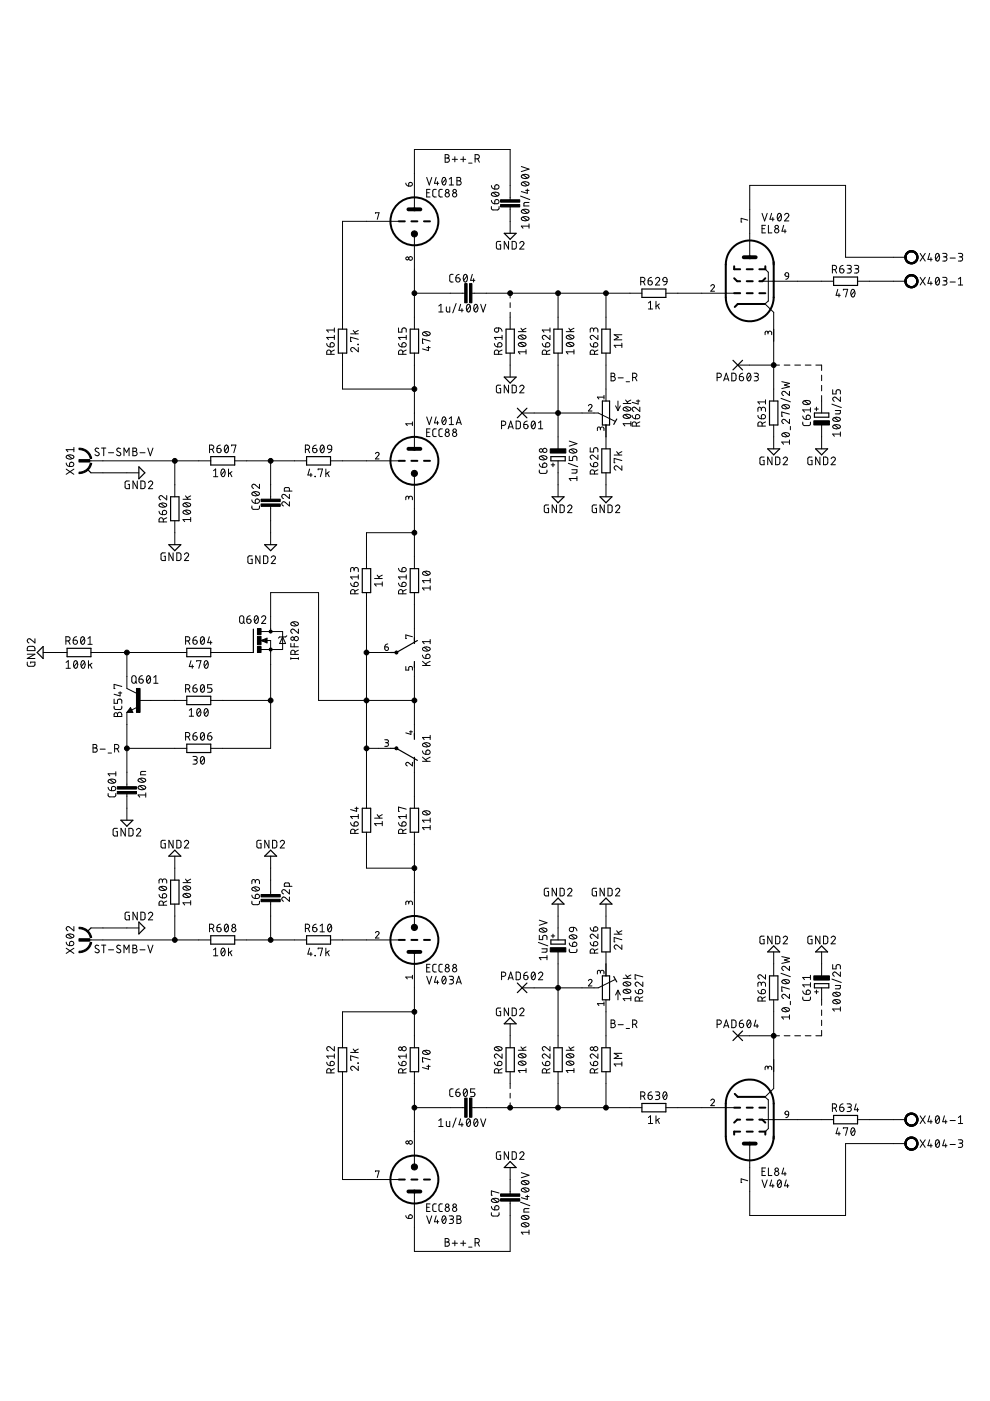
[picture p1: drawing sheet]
<svg xmlns="http://www.w3.org/2000/svg" width="210mm" height="297mm" viewBox="0 0 210 297" stroke-linecap="round" stroke-linejoin="round" font-family="sans-serif">
<g fill="none" stroke="#000" stroke-width=".21">
<path d="M86 38.8l.3 .5 .4 .2M86.8 38.8a.4 .4 0 0 1 .6 .1 .4 .4 0 0 1-.3 .6h-.4zM90.5 37.6l.5 1.6 .5-1.6M92.5 37.6l-.4 1.3h.9M92.8 38.5v.7M93.9 37.7l.2-.1a.95 .95 0 0 1 0 1.6 1 1 0 0 1-.2-1.5zM94.4 32.8h.4a.36 .36 0 0 1 .4 .3 .36 .36 0 0 1-.4 .4 .44 .44 0 0 1 .5 .5 .44 .44 0 0 1-.5 .4h-.4zM94.4 33.5h.4M94.5 38l-.7 .9M95.2 38l.5-.4v1.6M95.2 39.2h1M95.9 33.8h1.1"/>
<path d="M96.4 33.2v1.1M96.9 37.6h.4a.36 .36 0 0 1 .4 .4 .36 .36 0 0 1-.4 .3 .44 .44 0 0 1 .5 .5 .44 .44 0 0 1-.5 .4h-.4zM96.9 38.3h.4M97.7 33.8h1M98.2 33.2v1.1M99.4 34.6h.7M100.7 33.7h.5a.44 .44 0 0 0 .4-.5 .44 .44 0 0 0-.4-.4h-.5v1.6M101.3 33.7l.3 .7M104.2 39.3l.1 .5 .6 .3M105 39.3a.47 .47 0 0 1 .8 .1 .47 .47 0 0 1-.4 .7h-.5zM110.5 35.3l1.7 .6-1.7 .5M110.6 38.7a1.04 1.04 0 0 1 1.6 .3 .95 .95 0 0 1-1.7 0z"/>
<path d="M110.6 37.2a1.04 1.04 0 0 1 1.6 .2 .95 .95 0 0 1-1.7 0zM110.9 38.6l.9 .7M110.9 37l.9 .8M79.6 45.3v-.2h.8l-.4 1.4M84.6 46.9h-12v22.9M87.9 49.5v20.3M90.5 40.9h.5M91.2 40.2h-.7v1.6h.7M92.5 40.2h-.5l-.2 .3v1.1l.2 .1 .5 .1M93.8 40.2h-.5l-.2 .3v1.1l.2 .1 .5 .1M96.1 58.2h-.5l-.2 .3v1.1l.2 .2h.5M96.6 58.9h.6a.45 .45 0 0 1 .3 .5 .45 .45 0 0 1-.4 .4 .45 .45 0 0 1-.5-.4z"/>
<path d="M97.4 58.2l-.6 .3-.2 .4M98.4 58.3l.3-.1a.95 .95 0 0 1 0 1.6 1.04 1.04 0 0 1-.3-1.5zM99 58.5l-.7 .9M100.1 58.2l-.3 1.2h.9M100.4 59.1v.7M104.2 43.8v.5l.3 .2h1.1l.2-.2v-.5M104.2 42.5l.3 .6 .4 .1M104.3 40.9a1.02 1.02 0 0 1 1.5 .3 .97 .97 0 0 1-1.6 0zM104.5 40.8l1 .8M105 42.4a.46 .46 0 0 1 .8 .1 .46 .46 0 0 1-.4 .7h-.5zM106.2 51.2h-.6l-.3 .2-.1 1.1 .3 .3h.7v-.9h-.3M107.8 51.2v1.6l-.9-1.6v1.6"/>
<path d="M108.2 42.4v-10.7h-20.3v12.7M108.2 43.9v5.6M108.6 51.2h.6l.3 .3v1l-.3 .3h-.6zM110.2 51.6a.44 .44 0 0 1 .6-.4 .44 .44 0 0 1 .2 .7l-.8 .9h.9M110.4 41.6l1.9 .7M110.6 46.1a1.02 1.02 0 0 1 1.6 .3 .97 .97 0 0 1-1.7 0zM110.6 44.6a1.02 1.02 0 0 1 1.6 .2 .97 .97 0 0 1-1.7 0zM110.9 46l.9 .7M110.9 44.4l.9 .8M111.4 40.4h.8M111.8 40.1v.9l-1.3-.4M112.2 42.9h-.9l-.2 .3v.5h1.1"/>
<path d="M112.2 47.9h-1.7l.4 .5M112.2 47.5v.9M135.8 59.7h.5a.46 .46 0 0 0 .5-.4 .46 .46 0 0 0-.5-.5h-.5v1.6M136.4 59.7l.4 .7M137.4 59.5h.5a.45 .45 0 0 1 .4 .5 .45 .45 0 0 1-.5 .4 .45 .45 0 0 1-.4-.4zM138.1 58.8l-.6 .3-.1 .4M139 59.2a.44 .44 0 0 1 .6-.4 .44 .44 0 0 1 .1 .7l-.7 .9h.9M140.7 58.9l.3-.1 .3 .1 .1 .8-.8-.1-.1-.3zM141.4 59.7l-.3 .6-.4 .1M158.5 46.7l-1.4-.4v.8h.2M159 54.5v-15.2h20.3v15.2h12.7M161 59.6h15.7"/>
<path d="M161.6 48.5h.5M161.6 45.2l.5 1.6 .6-1.6M162.3 57.1l.6 .6v6.1l-.7 .6 1.8 1.8v18.8M162.3 47.8h-.7v1.6h.7M162.9 47.8v1.6h.8M163.6 45.2l-.4 1.3h.9M163.9 46.1v.7M165 45.3l.2-.1a.95 .95 0 0 1 0 1.6 1 1 0 0 1-.2-1.5zM165.6 45.6l-.7 .9M166.2 47.8l-.4 1.2h.9M166.3 45.6a.45 .45 0 0 1 .7-.4 .45 .45 0 0 1 .1 .8l-.8 .8h1M166.4 48.7v.7"/>
<path d="M166.6 57.9h.5l.1 .7h-.6l-.1-.2zM167.2 58.6l-.1 .3-.5 .3M176.5 57.2h.4a.46 .46 0 0 0 .5-.5 .46 .46 0 0 0-.5-.4h-.4v1.6M177 57.2l.4 .7M178 57h.6a.45 .45 0 0 1 .3 .5 .45 .45 0 0 1-.4 .4 .45 .45 0 0 1-.5-.5zM178.8 56.3l-.6 .3-.2 .4M179.6 56.3h.5a.37 .37 0 0 1 .4 .3 .37 .37 0 0 1-.4 .4h-.3M180 57a.44 .44 0 0 1 .5 .4 .44 .44 0 0 1-.5 .5h-.4M181.2 56.3h.5a.37 .37 0 0 1 .4 .3 .37 .37 0 0 1-.4 .4h-.4M181.6 57a.44 .44 0 0 1 .5 .4 .44 .44 0 0 1-.5 .5h-.4M181.8 59.6h10.2M195.1 58.8l1.1 1.6"/>
<path d="M195.1 53.7l1.1 1.7M196.2 58.8l-1.1 1.6M196.2 53.7l-1.1 1.7M197.1 58.8l-.4 1.3h1M197.1 53.7l-.4 1.3h1M197.4 54.6v.8M197.4 59.7v.7M198.5 58.9l.3-.1a.95 .95 0 0 1 0 1.6 1.04 1.04 0 0 1-.3-1.5zM198.5 53.8l.3-.1a.95 .95 0 0 1 0 1.7 1.02 1.02 0 0 1-.3-1.6zM199.1 59.2l-.7 .9M199.1 54.1l-.7 .9M199.9 58.8h.5a.37 .37 0 0 1 .4 .4 .37 .37 0 0 1-.4 .3h-.4"/>
<path d="M199.9 53.7h.5a.37 .37 0 0 1 .4 .4 .37 .37 0 0 1-.4 .4h-.4M200.3 59.5a.44 .44 0 0 1 .5 .5 .44 .44 0 0 1-.5 .4h-.4M200.3 54.5a.44 .44 0 0 1 .5 .4 .44 .44 0 0 1-.5 .5h-.4M201.4 59.8h1.1M201.4 54.7h1.1M203.2 53.7h.6a.37 .37 0 0 1 .3 .4 .37 .37 0 0 1-.3 .4h-.4M203.2 59.2l.5-.4v1.6M203.7 54.5a.44 .44 0 0 1 .4 .4 .44 .44 0 0 1-.4 .5h-.5M69.3 72.8l.1 .5 .6 .3M70.1 72.7a.46 .46 0 0 1 .7 .2 .46 .46 0 0 1-.4 .7h-.4zM70.2 75.1v-.4a.44 .44 0 0 0-.5-.5 .44 .44 0 0 0-.4 .5v.4h1.6M70.9 74.2l-.7 .4"/>
<path d="M70.9 71.5h-1.6l.3 .5M70.9 69.5v.9M70.9 71.1v.9M70.9 70h-1.6l.3 .4M72.6 74.9v7.6h15.3M74.3 70.8h1.7M74.9 70.1l.5 .7M75.9 73l.1 .1zM76 73.7v.9l-.9-.8a.45 .45 0 0 0-.7 .2 .45 .45 0 0 0 .3 .6M76 71.9l-1.7-.4v.9h.2M76 70.1l-.8 .4M84.5 72.8l.3 .6 .4 .2"/>
<path d="M84.5 69.5v.9h.7v-.5a.47 .47 0 0 1 .5-.4 .47 .47 0 0 1 .4 .4v.5M85.3 72.7a.47 .47 0 0 1 .8 .2 .47 .47 0 0 1-.4 .7h-.5zM85.4 75.1v-.4a.46 .46 0 0 0-.4-.5 .46 .46 0 0 0-.5 .5v.4h1.6M86.1 71.5h-1.6l.4 .5M86.1 74.2l-.7 .4M86.1 71.1v.9M87.9 74.9v20.3M87.9 62.2h10.6M89.7 70.5a1.02 1.02 0 0 1 1.5 .3 .97 .97 0 0 1-1.6 0zM89.9 70.4l.9 .7M90.5 73.7h.7M90.8 73.4v.9l-1.2-.3"/>
<path d="M91.2 72.3l-1.6-.4v.9h.2M93 64.9l.5-.4v1.6M93 66.1h.9M94.6 65.1l.1 .9 .2 .1h.5v-1M96.7 64.3l-.7 2M97.7 64.5l-.4 1.3h.9M97.9 65.4v.7M99.1 64.6l.2-.1a.95 .95 0 0 1 0 1.6 1.04 1.04 0 0 1-.2-1.5zM99.7 64.9l-.7 .9M100.1 62.2h36M100.6 64.6l.3-.1a.95 .95 0 0 1 0 1.6 1.04 1.04 0 0 1-.3-1.5zM101.2 64.9l-.7 .9"/>
<path d="M101.9 64.5l.5 1.6 .6-1.6M104.8 72.8l.3 .6 .4 .2M104.9 69.7l.8-.2v.6a.46 .46 0 0 1-.6 .3 .46 .46 0 0 1-.2-.7zM105.6 72.7a.47 .47 0 0 1 .8 .2 .47 .47 0 0 1-.4 .7h-.5zM105.7 75.1v-.4a.46 .46 0 0 0-.4-.5 .46 .46 0 0 0-.5 .5v.4h1.6M105.7 69.5l.5 .2 .2 .6M106.4 71.5h-1.6l.4 .5M106.4 74.2l-.7 .4M106.4 71.1v.9M108.2 62.2v1M108.2 64.2v1M108.2 66.2v3.6"/>
<path d="M108.2 74.9v5M109.9 70.3h1.6M110 72.8a1.02 1.02 0 0 1 1.5 .2 .97 .97 0 0 1-1.6 0zM110 71.2a1.02 1.02 0 0 1 1.5 .3 .97 .97 0 0 1-1.6 0zM110.3 72.7l.9 .7M110.3 71.1l.9 .7M110.4 69.6l.6 .7M111.5 74.6h-1.6l.4 .5M111.5 74.1v1M111.5 69.6l-.7 .4M115 72.8l.3 .6 .4 .2M115.8 72.7a.47 .47 0 0 1 .8 .2 .47 .47 0 0 1-.5 .7h-.4z"/>
<path d="M115.9 75.1v-.4a.46 .46 0 0 0-.5-.5 .46 .46 0 0 0-.4 .5v.4h1.6M116.6 71.1v.9l-.9-.8a.44 .44 0 0 0-.7 .2 .44 .44 0 0 0 .3 .6M116.6 70h-1.6l.3 .4M116.6 74.2l-.7 .4M116.6 69.5v.9M118.3 62.2v7.6M118.3 74.9v20.3M120.1 70.3h1.6M120.2 72.8a1.02 1.02 0 0 1 1.5 .2 .97 .97 0 0 1-1.6 0zM120.2 71.2a1.02 1.02 0 0 1 1.5 .3 .97 .97 0 0 1-1.6 0zM120.4 72.7l.9 .7M120.4 71.1l.9 .7"/>
<path d="M120.6 69.6l.5 .7M121.7 74.6h-1.6l.3 .5M121.7 74.1v1M121.7 69.6l-.8 .4M125.1 72.8l.2 .5 .6 .3M125.9 70a.46 .46 0 0 1 .4-.5 .46 .46 0 0 1 .5 .5v.4M125.9 70.3v-.4a.36 .36 0 0 0-.4-.4 .36 .36 0 0 0-.4 .4v.5M126 72.7a.46 .46 0 0 1 .7 .2 .46 .46 0 0 1-.4 .7h-.4zM126 75.1v-.4a.46 .46 0 0 0-.4-.5 .46 .46 0 0 0-.5 .5v.4h1.7M126.8 71.1v.9l-.9-.8a.44 .44 0 0 0-.8 .2 .44 .44 0 0 0 .4 .6M126.8 74.2l-.8 .4M128.5 62.2v7.6"/>
<path d="M128.5 74.9v10.1M129.6 79.1h.4a.36 .36 0 0 1 .4 .4 .36 .36 0 0 1-.4 .3 .46 .46 0 0 1 .5 .5 .46 .46 0 0 1-.5 .5h-.4zM129.6 79.8h.4M131.8 72.8v.9M131.8 73.2h-1.6l.4 .5M131.8 71h-1.6l.9 .5-.9 .6h1.6M137.5 64.2l.4-.3v1.6M137.5 65.5h.9M139.1 63.9v1.6M139.4 64.7l.4 .8M139.8 64.4l-.7 .6M141.2 62.2h15.7"/>
<path d="M150.7 60.7a.38 .38 0 0 1 .5-.3 .38 .38 0 0 1 .2 .6l-.7 .7h.8M155.2 79.1l.6 .1 .2 .2 .1 .9-.3 .4-.6 .1zM156.4 77.4h8.9M156.8 79.8h.5a.45 .45 0 0 1 .4 .5 .45 .45 0 0 1-.5 .4 .45 .45 0 0 1-.4-.4zM157.5 79.1l-.4 .2-.3 .5M158.5 79.2l.3-.1a.95 .95 0 0 1 0 1.7 1.04 1.04 0 0 1-.3-1.6zM159.1 79.5l-.7 .9M159.9 79.1h.5a.36 .36 0 0 1 .4 .4 .36 .36 0 0 1-.4 .3h-.3M160.3 79.8a.46 .46 0 0 1 .5 .5 .46 .46 0 0 1-.5 .5h-.4M162.8 70.6a.39 .39 0 0 1 .4-.4 .39 .39 0 0 1 .4 .4v.4M162.8 70.8v-.4l-.3-.2-.3 .3v.5M166.3 77.4h1.2"/>
<path d="M168.5 77.4h1.2M170.7 77.4h1.3M173 77.4h1.2v1.1M174.2 79.5v1.2M177.6 61.3l-.3 1.3h.9M177.9 62.3v.7M178.8 61.5v-.2h.9l-.4 1.7M180.6 61.4l.2-.1a.97 .97 0 0 1 0 1.7 1.02 1.02 0 0 1-.2-1.6zM181.2 61.7l-.7 .9M203.2 60.4h.9M14 98.2l.3 .6 .5 .1M14 99.5l1.7 1.1"/>
<path d="M14.1 96.6a1.04 1.04 0 0 1 1.6 .3 .95 .95 0 0 1-1.7 0zM14.4 96.5l.9 .7M14.9 98.1a.47 .47 0 0 1 .7 .2 .47 .47 0 0 1-.4 .6h-.4zM15.7 99.5l-1.7 1.1M15.7 95.3h-1.7l.4 .5M15.7 94.9v.9M18.8 97.7h25.9M20.9 95.1l-.5-.1-.2 .4 .1 .2 .5 .3a.38 .38 0 0 1 .2 .6 .38 .38 0 0 1-.5 .1l-.4-.2M21.5 95h.9M22 95v1.6M23 96h1.1M25.5 95.1l-.2-.1a.38 .38 0 0 0-.5 .2 .38 .38 0 0 0 .1 .5l.5 .2a.41 .41 0 0 1 .1 .7 .41 .41 0 0 1-.6-.1l-.2-.1"/>
<path d="M26.3 96.6v-1.6l.5 .9 .6-.9v1.6M28.2 95h.4a.36 .36 0 0 1 .4 .4 .36 .36 0 0 1-.4 .3 .46 .46 0 0 1 .5 .5 .46 .46 0 0 1-.5 .4h-.4zM28.2 95.7h.4M29.7 96h1.1M31.3 95l.6 1.6 .5-1.6M37.1 97.7v7.6M44.4 95.3h.5a.46 .46 0 0 0 .4-.5 .46 .46 0 0 0-.4-.4h-.5v1.6M45 95.3l.3 .7M45.3 99.8l.4-.4v1.7M46 95.1h.5a.45 .45 0 0 1 .4 .5 .45 .45 0 0 1-.5 .4 .45 .45 0 0 1-.4-.5zM46.7 94.4l-.6 .3-.1 .4M47.1 99.5l.2-.1a.97 .97 0 0 1 0 1.7 1 1 0 0 1-.2-1.6z"/>
<path d="M47.6 99.8l-.7 .9M47.8 94.5l.2-.1a.97 .97 0 0 1 0 1.6 1.02 1.02 0 0 1-.2-1.5zM48.4 94.7l-.8 .9M48.5 99.4v1.7M49.1 94.6v-.2h.9l-.4 1.6M49.2 100l-.7 .5M49.8 97.7h15.2M57.4 97.7v8.1M64.7 95.3h.5a.46 .46 0 0 0 .5-.5 .46 .46 0 0 0-.5-.4h-.5v1.6M65.3 95.3l.4 .7M65.6 99.4l-.3 1.3h.9M66.3 95.1h.5a.46 .46 0 0 1 .4 .5 .46 .46 0 0 1-.5 .4 .46 .46 0 0 1-.4-.5z"/>
<path d="M67 94.4l-.6 .3-.1 .4M67.5 99.6v-.2h.9l-.5 1.7M68.1 94.5l.2-.1a.97 .97 0 0 1 0 1.6 1.02 1.02 0 0 1-.2-1.5zM68.7 94.7l-.7 .9M69.1 99.4v1.7M69.6 94.5l.3-.1 .3 .1 .1 .8-.8-.1-.1-.4zM69.8 100l-.7 .5M70.1 97.7h14.5M70.3 95.3l-.1 .4-.6 .3M79.6 96.2a.38 .38 0 0 1 .5-.3 .38 .38 0 0 1 .2 .6l-.7 .8h.8M87.4 89.9h-1.4l.4 .3M87.4 89.5v.7"/>
<path d="M90.5 91.7h.5M90.5 88.4l.5 1.6 .5-1.6M91.2 90.9h-.7v1.7h.7M92.5 88.4l-.4 1.3h.9M92.5 90.9l-.5 .1-.2 .3 .1 1.2 .6 .1M92.8 89.3v.7M93.8 90.9l-.5 .1-.2 .3v1l.2 .2 .5 .1M93.9 88.5l.1-.1a.8 .8 0 0 1 .7 .6 .8 .8 0 0 1-.3 .8l-.1 .2a.8 .8 0 0 1-.7-.5 .8 .8 0 0 1 .2-.9zM94.5 88.8l-.7 .9M95.2 88.8l.5-.4v1.6M95.2 90h1M96.7 90l.6-1.6 .5 1.6"/>
<path d="M96.9 89.6h.8M106.2 81.7h-.7l-.2 .2-.1 1 .3 .4h.7v-.9h-.3M106.3 90.2h.5a.46 .46 0 0 0 .4-.5 .46 .46 0 0 0-.4-.4h-.5v1.6M107.7 90.9l.6-1.6 .5 1.6M107.8 81.7v1.6l-.9-1.6v1.6M107.9 90.5h.8M108.6 81.7h.6l.3 .2v1.1l-.3 .2-.6 .1zM109.4 89.3h.7l.2 .3v1l-.2 .3h-.7zM110.2 82a.44 .44 0 0 1 .6-.3 .44 .44 0 0 1 .2 .7l-.8 .9h.9M110.7 87.6h16.1l3.6 1.7M111.1 90h.5a.45 .45 0 0 1 .4 .5 .45 .45 0 0 1-.5 .4 .45 .45 0 0 1-.4-.4zM111.8 89.3l-.6 .3-.1 .4"/>
<path d="M112.8 89.4l.3-.1a.97 .97 0 0 1 0 1.6 1.02 1.02 0 0 1-.3-1.5zM113.4 89.6l-.7 1M114.2 90.9h.9M114.2 89.6l.4-.3v1.6M114.3 99.7l.1 .5 .3 .2h1l.3-.2v-.5M114.3 98.4l.2 .4 .6 .3M114.4 96.8a1.02 1.02 0 0 1 1.6 .3 .97 .97 0 0 1-1.7 0zM114.7 96.7l.9 .7M115.2 98.3a.47 .47 0 0 1 .7 .1 .47 .47 0 0 1-.4 .7h-.4zM116.9 98.6h.7M117.2 98.2v.8M118.3 97.7v7.6"/>
<path d="M120.5 98.2l2 .8M120.7 96.7v.9h.7v-.5a.46 .46 0 0 1 .5-.4 .46 .46 0 0 1 .4 .4v.5M120.7 93.5l1.6 .6-1.6 .5M120.8 95.4a1.02 1.02 0 0 1 1.5 .2 .97 .97 0 0 1-1.6 0zM121.1 95.3l.9 .7M121.2 99.6h1.1v.5l-.1 .2h-1M124.8 86a.38 .38 0 0 1 .5-.2 .38 .38 0 0 1 .1 .6l-.6 .7h.7M125.1 98.2l.2 .5 .6 .3M125.1 94.9v.9h.8v-.5a.46 .46 0 0 1 .4-.4 .46 .46 0 0 1 .5 .4v.5M126 98.1a.47 .47 0 0 1 .7 .2 .47 .47 0 0 1-.4 .7h-.4zM126.8 96.5v.9l-.9-.8a.44 .44 0 0 0-.8 .2 .44 .44 0 0 0 .4 .6M126.8 99.6l-.8 .4"/>
<path d="M127.3 90.9a.38 .38 0 0 1 .4-.4 .38 .38 0 0 1 .4 .4v.4M127.3 91.1v-.4l-.4-.2-.2 .3v.5M128.1 84.2h-1.4l.3 .4M128.1 83.8v.8M128.5 90.1v5.1M130.2 96.5h1.6M130.5 86l.5 1.1M130.7 95.8l.6 .7M131 85v2.1M131.1 80.1h1M131.5 86l-.5 1.1M131.8 98.8v.9l-.9-.8a.45 .45 0 0 0-.7 .1 .45 .45 0 0 0 .4 .7"/>
<path d="M131.8 97.6l-1.6-.4v.9h.2M131.8 95.8l-.7 .4M132.1 85.6h1.7M132.2 88a1.06 1.06 0 0 1 1.6 .3 .95 .95 0 0 1-1.7 0zM132.2 86.5a1.03 1.03 0 0 1 1.6 .2 .97 .97 0 0 1-1.7 0zM132.5 87.9l.9 .7M132.5 86.4l.9 .7M132.7 84.8l.5 .8M132.8 80.9h.7M133.8 89.8h-1.7l.4 .5M133.8 89.4v.9M133.8 84.8l-.8 .4"/>
<path d="M134 88.1l.2 .4 .5 .3M134.1 80h.5a.46 .46 0 0 0 .4-.4 .46 .46 0 0 0-.4-.5h-.5v1.7M134.7 80l.3 .8M134.9 88a.46 .46 0 0 1 .7 .2 .46 .46 0 0 1-.4 .6h-.5zM134.9 90.3v-.4a.44 .44 0 0 0-.4-.4 .44 .44 0 0 0-.5 .4v.4h1.7M134.9 85h.8M135.3 84.8v.9l-1.3-.4M135.7 86.3v.9l-1-.7a.44 .44 0 0 0-.7 .1 .44 .44 0 0 0 .4 .6M135.7 89.5l-.8 .3M152 80h.5a.46 .46 0 0 0 .5-.4 .46 .46 0 0 0-.5-.5h-.5v1.7M153.4 80.8l.6-1.7 .5 1.7M153.6 80.3h.8"/>
<path d="M160.7 88.1l.1 .4 .6 .3M161.4 86.8a.44 .44 0 0 1 .5-.5 .44 .44 0 0 1 .4 .5v.4M161.4 87.1v-.4a.36 .36 0 0 0-.3-.4 .36 .36 0 0 0-.4 .4v.5M161.5 88a.46 .46 0 0 1 .8 .2 .46 .46 0 0 1-.4 .6h-.5zM161.6 90.3v-.4a.44 .44 0 0 0-.5-.4 .44 .44 0 0 0-.4 .4v.4h1.6M162 96.9h-.7l-.2 .2v1.1l.2 .3h.7v-.9h-.2M162.3 89.5l-.7 .3M162.3 84.8v.9M162.3 85.2h-1.6l.4 .5M163.7 96.9v1.6l-.9-1.6v1.6M164 90.1v5.1M164.4 96.9h.7l.2 .3 .1 .9-.3 .4h-.7z"/>
<path d="M165.6 84.5l2 .7M165.8 80.9l1.6 .4-1.1 .3 1.1 .4-1.6 .4M165.9 91.9a1 1 0 0 1 1.5 .3 .97 .97 0 0 1-1.6 0zM165.9 86a1 1 0 0 1 1.5 .2 .97 .97 0 0 1-1.6 0zM166.1 97.3a.45 .45 0 0 1 .6-.4 .45 .45 0 0 1 .1 .7l-.7 .9h.9M166.1 91.8l.9 .7M166.1 85.9l.9 .7M167.4 88.9v.9l-.9-.8a.44 .44 0 0 0-.7 .2 .44 .44 0 0 0 .3 .6M167.4 83v.9l-.9-.8a.44 .44 0 0 0-.7 .1 .44 .44 0 0 0 .3 .7M167.4 93.7h-1.6l.3 .5M167.4 93.3v.9M167.4 87.8l-1.6-.4v.8h.1"/>
<path d="M167.6 90.4v.7M170.2 89.5v.5l.4 .2h1l.2-.2v-.5M170.2 88.2l.3 .6 .4 .1M170.3 85.1a1.02 1.02 0 0 1 1.5 .2 .97 .97 0 0 1-1.6 0zM170.6 85l.9 .7M171 88.1a.47 .47 0 0 1 .8 .2 .47 .47 0 0 1-.4 .6h-.5zM171.8 86.4v1M171.8 86.9h-1.6l.4 .5M172.2 96.9h-.7l-.2 .2v1.1l.2 .3h.7v-.9h-.3M172.7 86.7h.8M173.1 86.3v.8M173.8 96.9v1.6l-.9-1.6v1.6"/>
<path d="M174.2 81.7v1.2M174.2 83.9v3.7M174.2 90.1v5.1M174.6 96.9h.6l.3 .3v.9l-.3 .4h-.6zM176.2 97.3a.45 .45 0 0 1 .6-.4 .45 .45 0 0 1 .2 .7l-.8 .9h.9M176.4 85.7l2 .7M176.6 82.6v.9h.7v-.5a.47 .47 0 0 1 .4-.4 .47 .47 0 0 1 .5 .4v.5M176.7 90.2a1.04 1.04 0 0 1 1.5 .3 .95 .95 0 0 1-1.6 0zM176.7 88.7a1.02 1.02 0 0 1 1.5 .2 .97 .97 0 0 1-1.6 0zM176.9 90.1l.9 .7M176.9 88.5l.9 .8M177.1 87h1.1v.6l-.2 .1-.9 .1"/>
<path d="M178.2 84.2v.9l-.9-.8a.44 .44 0 0 0-.7 .2 .44 .44 0 0 0 .3 .6M178.2 92h-1.6l.3 .5M178.2 91.6v.9M19.3 100.2h10.1M27.4 102h-.6l-.3 .2 .1 1.3 .8 .1v-.9h-.2M29.1 102v1.6l-.9-1.6v1.6M29.9 102h.6l.2 .3v1l-.2 .3h-.6zM31.5 102.3a.44 .44 0 0 1 .6-.3 .44 .44 0 0 1 .1 .7l-.7 .9h.9M33.7 108.4l.1 .4 .6 .3M33.8 106.8a1.02 1.02 0 0 1 1.5 .3 .97 .97 0 0 1-1.6 0zM34.1 106.7l.9 .8M34.5 108.3a.47 .47 0 0 1 .8 .2 .47 .47 0 0 1-.4 .6h-.5z"/>
<path d="M34.6 110.7v-.5a.46 .46 0 0 0-.4-.4 .46 .46 0 0 0-.5 .4v.5h1.6M35.1 117.2h-.7l-.2 .2v1.3l.9 .2v-1h-.3M35.3 105.1v.9l-.9-.8a.44 .44 0 0 0-.7 .1 .44 .44 0 0 0 .4 .7M35.3 109.8l-.7 .3M36.7 117.2v1.7l-.9-1.7v1.7M37.1 110.4v5.1M37.5 117.2h.6l.3 .3v1.1l-.3 .2-.6 .1zM38.8 105.9h1.6M38.9 108.4a1.06 1.06 0 0 1 1.5 .2 .95 .95 0 0 1-1.6 0zM38.9 106.8a1.06 1.06 0 0 1 1.5 .2 .95 .95 0 0 1-1.6 0zM39.1 117.6a.44 .44 0 0 1 .6-.4 .44 .44 0 0 1 .2 .7l-.8 1h.9M39.2 108.2l.9 .7"/>
<path d="M39.2 106.7l.9 .7M39.3 105.1l.6 .8M40.4 110.2h-1.6l.4 .4M40.4 109.7v.9M40.4 105.1l-.8 .4M45.3 101.1h.9M48.8 100.3l.4 .8M53.4 107.3v.5l.4 .2h1l.2-.2v-.5M53.4 106l.1 .4 .6 .3M53.5 117.9h-.7l-.2 .2v1l.2 .3 .7 .1v-.9h-.3M53.5 104.4a1 1 0 0 1 1.5 .3 .95 .95 0 0 1-1.6 0zM53.8 104.3l.9 .8"/>
<path d="M54.2 105.9a.47 .47 0 0 1 .8 .2 .47 .47 0 0 1-.4 .6h-.5zM55 102.7v.9l-.9-.8a.44 .44 0 0 0-.7 .1 .44 .44 0 0 0 .4 .7M55.1 117.9v1.6l-.9-1.6v1.6M55.9 117.9h.6l.2 .2 .1 .9-.3 .4-.6 .1zM57.4 107.4v8.1M57.5 118.2a.44 .44 0 0 1 .6-.3 .44 .44 0 0 1 .2 .7l-.8 .9h.9M61.4 106.4v.9l-.9-.8a.44 .44 0 0 0-.7 .1 .44 .44 0 0 0 .3 .7M61.4 104.8v.9l-.9-.8a.44 .44 0 0 0-.7 .2 .44 .44 0 0 0 .3 .6M61.4 104.1l-.2-.7h-.6l-.3 .1v.6h1.6M65.9 100.4v.7M66.8 101l.1 .1zM69.4 100.3l.4 .8"/>
<path d="M86.7 105.6a.39 .39 0 0 1 .3-.4 .39 .39 0 0 1 .4 .4v.4M86.7 105.8l-.1-.4-.3-.2-.2 .2-.1 .6M87.9 100.2v20.4M87.9 112.9h-10.2v7.7M116.3 107.1h-.7l-.2 .2 .1 1.3 .8 .1v-.9h-.3M118 107.1v1.6l-.9-1.6v1.6M118.7 107.1h.7l.2 .2v1.1l-.2 .2-.7 .1zM120.4 107.4a.44 .44 0 0 1 .6-.3 .44 .44 0 0 1 .1 .7l-.7 .9h.9M122.3 101.5h-1.6l.4 .4M122.3 101v.9M126 100.5v-.4a.46 .46 0 0 0-.4-.5 .46 .46 0 0 0-.5 .5v.4h1.7M126.5 107.1h-.7l-.2 .2 .1 1.3 .8 .1v-.9h-.3"/>
<path d="M128.1 107.1v1.6l-.9-1.6v1.6M128.5 100.2v5.1M128.9 107.1h.6l.3 .2v1.1l-.3 .2-.6 .1zM130.5 107.4a.44 .44 0 0 1 .6-.3 .44 .44 0 0 1 .2 .7l-.8 .9h.9M5.8 138.7h1.6l-1.6 .9h1.6M5.9 137.2l1.2-.1 .3 .2v.6h-1.6zM7.4 135.4v.9l-.9-.7a.44 .44 0 0 0-.7 .1 .44 .44 0 0 0 .3 .6M9.1 138.3h5.1M14 135.9h.4a.44 .44 0 0 0 .5-.5 .44 .44 0 0 0-.5-.4h-.4v1.6M14.5 135.9l.4 .7M15.5 135.7h.6a.45 .45 0 0 1 .3 .5 .45 .45 0 0 1-.5 .4 .45 .45 0 0 1-.4-.4zM16.2 135l-.4 .1-.3 .6"/>
<path d="M17.3 135.1l.2-.1a.93 .93 0 0 1 0 1.6 .98 .98 0 0 1-.2-1.5zM17.9 135.4l-.7 .8M18.6 135.4l.5-.4v1.6M18.6 136.6h.9M19.3 138.3h20.3M26.9 138.3v7.7l2 1M39.3 135.9h.5a.44 .44 0 0 0 .5-.5 .44 .44 0 0 0-.5-.4h-.5v1.6M39.9 135.9l.4 .7M40.9 135.7h.5a.45 .45 0 0 1 .4 .5 .45 .45 0 0 1-.5 .4 .45 .45 0 0 1-.4-.4zM41.6 135l-.6 .3-.1 .4M42.7 135.1l.2-.1a.95 .95 0 0 1 0 1.6 1 1 0 0 1-.2-1.5zM43.3 135.4l-.7 .8"/>
<path d="M44.4 135l-.4 1.2h.9M44.7 135.9v.7M44.7 138.3h9M50.9 130.7l.3-.1 .4 .1 .1 1a.44 .44 0 0 1-.5 .5 .44 .44 0 0 1-.4-.5zM51.5 131.8l.4 .4M52.3 131.3h.6a.45 .45 0 0 1 .3 .5 .45 .45 0 0 1-.5 .4 .45 .45 0 0 1-.4-.5zM53 130.6l-.4 .1-.3 .6M54.1 130.7l.2-.1a.95 .95 0 0 1 0 1.6 1.06 1.06 0 0 1-.2-1.5zM54.7 130.9l-.7 .9M55.4 135.8l1.2-.5v1zM55.4 133.9h4.5v3.8h-4.5M55.5 130.9a.44 .44 0 0 1 .6-.3 .44 .44 0 0 1 .1 .7l-.7 .9h.8"/>
<path d="M56.5 135.8h.9v22.9h-12.7M57.4 133.9v-8.3h10.1v22.9h20.4M59.9 135l.7 1.4h-1.3zM60.8 134.8l-.2 .2h-1.3l-.3 .3M61.7 139.6h1.6M61.7 136.4v.7h1.6M61.7 139.4v.4M61.8 132a1 1 0 0 1 1.5 .3 .95 .95 0 0 1-1.6 0zM62 131.9l.9 .7M62.4 136.4v.7M62.5 138.7v-.4a.44 .44 0 0 0-.4-.4 .44 .44 0 0 0-.4 .4v.4h1.6M63.3 133.4v.9l-.9-.8a.44 .44 0 0 0-.7 .1 .44 .44 0 0 0 .3 .7"/>
<path d="M63.3 139.4v.4M63.3 137.9l-.8 .3M74.3 123.6l.2 .5 .6 .3M75.1 120.8a.44 .44 0 0 1 .4-.5 .44 .44 0 0 1 .5 .5v.4M75.1 121v-.3a.37 .37 0 0 0-.4-.4 .37 .37 0 0 0-.4 .4v.5M75.2 123.5a.47 .47 0 0 1 .7 .2 .47 .47 0 0 1-.4 .7h-.4zM75.2 125.9v-.4a.46 .46 0 0 0-.4-.5 .46 .46 0 0 0-.5 .5v.4h1.7M76 121.9v.9M76 122.3h-1.7l.4 .5M76 125l-.8 .3M77.7 138.3h5.1M77.7 125.6v45.8"/>
<path d="M79.4 122.7h1.6M80 121.9l.5 .8M81 123.8h-1.6l.4 .5M81 123.4v.9M81 121.9l-.7 .4M81.6 137.2h.4a.39 .39 0 0 1 .4 .4 .39 .39 0 0 1-.5 .3 .39 .39 0 0 1-.3-.4zM82.2 136.5l-.5 .3-.1 .4M84.5 123.6l.1 .5 .6 .3M84.5 120.5l.1 .4 .6 .3M85.3 123.5a.47 .47 0 0 1 .8 .2 .47 .47 0 0 1-.4 .7h-.5zM85.3 120.4a.47 .47 0 0 1 .8 .2 .47 .47 0 0 1-.4 .6h-.5zM85.4 125.9v-.4a.46 .46 0 0 0-.4-.5 .46 .46 0 0 0-.5 .5v.4h1.6"/>
<path d="M86.1 121.9v.9M86.1 125l-.7 .3M86.1 122.3h-1.6l.4 .5M87.4 135l-1.4-.4v.8h.2M87.9 125.6v10.2M89.6 138.9l.3 .6 .4 .1M89.7 121.3a1.04 1.04 0 0 1 1.5 .2 .95 .95 0 0 1-1.6 0zM89.7 137.4a1.02 1.02 0 0 1 1.5 .2 .97 .97 0 0 1-1.6 0zM89.9 121.2l.9 .7M89.9 137.2l.9 .8M90.4 138.8a.47 .47 0 0 1 .7 .2 .47 .47 0 0 1-.3 .6h-.5zM91.2 124.7h-1.6l.3 .4"/>
<path d="M91.2 122.7v.9M91.2 124.2v.9M91.2 135.6v.9M91.2 123.1h-1.6l.3 .5M91.2 136h-1.6l.3 .5M5.8 140.4v.5l.2 .3 1 .1 .4-.2v-.7h-.9v.2M14 140.4l.5-.3v1.6M14 141.7h.9M15.8 140.2l.2-.1a.95 .95 0 0 1 0 1.6 1 1 0 0 1-.2-1.5zM16.4 140.4l-.7 .9M17.4 140.2l.2-.1a.93 .93 0 0 1 0 1.6 1.02 1.02 0 0 1-.2-1.5zM17.9 140.4l-.7 .9"/>
<path d="M18.8 140.1v1.6M19.1 140.9l.4 .8M19.5 140.6l-.7 .6M19.7 157.8h.5a.37 .37 0 0 1 .4 .4 .37 .37 0 0 1-.4 .4 .44 .44 0 0 1 .4 .4 .44 .44 0 0 1-.4 .5h-.5zM19.7 158.6h.5M21.2 158.8h1.1M22.9 159.7h.7M24.2 149.7v.5l.4 .2h1l.2-.2v-.5M24.2 148.2v.9h.7v-.5a.46 .46 0 0 1 .5-.4 .46 .46 0 0 1 .4 .4v.5M24.3 151.2l.4-.1 .2 .4a.46 .46 0 0 1 .5-.5 .46 .46 0 0 1 .4 .5v.4h-1.6zM24.3 158.7h.4a.46 .46 0 0 0 .5-.4 .46 .46 0 0 0-.5-.5h-.4v1.7M24.8 158.7l.4 .8"/>
<path d="M24.9 151.5v.4M25.1 146.9h.7M25.5 146.7v.9l-1.3-.4M25.8 145.5l-1.6-.4v.9h.2M26.9 151v15.8M26.9 158.7h12.7M27.7 150l.5 1h-1.3zM28.1 143.4l.3-.1 .3 .1 .2 1a.46 .46 0 0 1-.5 .5 .46 .46 0 0 1-.5-.5zM28.7 144.5l.3 .4M29.1 149.9l-1.2 .6M29.4 148.5h10.2M29.5 144h.5a.45 .45 0 0 1 .4 .5 .45 .45 0 0 1-.5 .4 .45 .45 0 0 1-.4-.5z"/>
<path d="M30.2 143.3l-.4 .1-.3 .6M31.2 143.4l.3-.1a.95 .95 0 0 1 0 1.6 1 1 0 0 1-.3-1.5zM31.9 143.6l-.8 .9M32.6 143.6l.4-.3v1.6M32.6 144.9h.9M39.3 146h.5a.44 .44 0 0 0 .5-.4 .44 .44 0 0 0-.5-.4h-.5v1.6M39.3 156.2h.5a.46 .46 0 0 0 .5-.4 .46 .46 0 0 0-.5-.5h-.5v1.6M39.9 146l.4 .8M39.9 156.2l.4 .7M40.1 150.6l.5-.4v1.6M40.1 151.8h.9M40.5 140.1l-.4 1.2h.9"/>
<path d="M40.8 141v.7M40.9 145.9h.5a.45 .45 0 0 1 .4 .5 .45 .45 0 0 1-.5 .4 .45 .45 0 0 1-.4-.5zM40.9 156h.5a.45 .45 0 0 1 .4 .5 .45 .45 0 0 1-.5 .4 .45 .45 0 0 1-.4-.4zM41.6 145.2l-.6 .3-.1 .4M41.6 155.3l-.6 .3-.1 .4M41.7 140.3v-.2h.9l-.5 1.6M41.9 150.3l.2-.1a.93 .93 0 0 1 0 1.6 1.02 1.02 0 0 1-.2-1.5zM42.5 150.6l-.7 .9M42.7 145.3l.2-.1a.95 .95 0 0 1 0 1.6 1 1 0 0 1-.2-1.5zM42.7 155.4l.2-.1a.97 .97 0 0 1 0 1.6 1 1 0 0 1-.2-1.5zM43.3 145.5l-.7 .9M43.3 155.7l-.7 .9"/>
<path d="M43.5 140.2l.2-.1a.95 .95 0 0 1 0 1.6 1 1 0 0 1-.2-1.5zM43.5 150.3l.2-.1a.95 .95 0 0 1 0 1.6 1 1 0 0 1-.2-1.5zM44 156h.6a.45 .45 0 0 1 .3 .5 .45 .45 0 0 1-.5 .4 .45 .45 0 0 1-.4-.4zM44.1 140.4l-.8 .9M44.1 150.6l-.8 .9M44.7 148.5h12.7M44.8 155.3l-.5 .1-.3 .6M44.9 145.2h-.9v.7h.6a.45 .45 0 0 1 .3 .4 .45 .45 0 0 1-.3 .5h-.6M77.7 158.7h5.1M81.6 156.8l.6 .1 .2 .2-.2 .3-.5 .1M82 157.5a.39 .39 0 0 1 .4 .4 .39 .39 0 0 1-.4 .3h-.4M86 141.3v.8h.7v-.5a.4 .4 0 0 1 .3-.3 .4 .4 0 0 1 .4 .3v.5"/>
<path d="M86.8 155.2h.6M87.1 154.9v.8l-1.1-.3M87.9 140.9v15.2M89.6 159.2l.3 .6 .4 .1M89.6 141.1h1.6M89.6 140.2l1 .9M89.7 157.7a1.02 1.02 0 0 1 1.5 .2 .97 .97 0 0 1-1.6 0zM89.9 157.6l.9 .7M90.4 159.1a.47 .47 0 0 1 .8 .2 .47 .47 0 0 1-.4 .6h-.5zM91.2 155.9v.9M91.2 156.4h-1.6l.3 .4M91.2 140.2l-1 .5"/>
<path d="M22.9 168.2v.5l.4 .3 1-.1 .2-.2 .1-.5M22.9 166.9l.3 .6 .4 .1M23 165.4a1.02 1.02 0 0 1 1.6 .2 .97 .97 0 0 1-1.7 0zM23.3 165.3l.9 .7M23.7 166.8a.47 .47 0 0 1 .8 .2 .47 .47 0 0 1-.4 .6h-.5zM24.6 163.6v.9M24.6 164.1h-1.7l.4 .4M24.9 175.6h-.6l-.3 .3v1.1l.2 .2h.7v-.9h-.3M26.6 175.6v1.6l-.9-1.6v1.6M26.9 168.3v5.6M27.3 175.6l.6 .1 .3 .2v1.1l-.3 .2h-.6zM28.9 176a.44 .44 0 0 1 .7-.4 .44 .44 0 0 1 .1 .7l-.8 .9h.9"/>
<path d="M29.4 166.8a1.04 1.04 0 0 1 1.5 .2 .95 .95 0 0 1-1.6 0zM29.4 165.2a1.02 1.02 0 0 1 1.5 .2 .97 .97 0 0 1-1.6 0zM29.6 166.6l.9 .7M29.6 165.1l.9 .7M30.9 163.6h-.8l-.3 .2v.5h1.1M30.9 168.6h-1.6l.3 .4M30.9 168.1v.9M35.1 178.2h-.6l-.3 .2v1.2l.2 .2h.7v-.9h-.3M36.7 178.2v1.6l-.9-1.6v1.6M37.5 178.2h.6l.3 .2v1.1l-.3 .2-.6 .1zM39.1 178.5a.44 .44 0 0 1 .6-.3 .44 .44 0 0 1 .2 .7l-.8 .9h.9M40.9 160.4h.6a.37 .37 0 0 1 .3 .4 .37 .37 0 0 1-.3 .3h-.4"/>
<path d="M41.4 161.1a.44 .44 0 0 1 .4 .5 .44 .44 0 0 1-.4 .4h-.5M42.7 160.5l.2-.1a.97 .97 0 0 1 0 1.6 .98 .98 0 0 1-.2-1.5zM43.3 160.8l-.7 .8M55.4 178.2h-.6l-.3 .2v1l.2 .4h.7v-.9h-.3M57 178.2v1.6l-.9-1.6v1.6M57.8 178.2h.6l.3 .2v.9l-.3 .4-.6 .1zM59.4 178.5a.44 .44 0 0 1 .6-.3 .44 .44 0 0 1 .2 .7l-.8 .9h.9M74.3 174.4l.4 .6 .4 .1M75.2 174.3a.46 .46 0 0 1 .7 .2 .46 .46 0 0 1-.4 .6h-.4zM75.2 176.7v-.5a.46 .46 0 0 0-.4-.4 .46 .46 0 0 0-.5 .4v.5h1.7M75.2 171.4h.8M75.6 171.1v.9l-1.3-.4"/>
<path d="M76 172.7v.9M76 173.1h-1.7l.4 .5M76 175.8l-.8 .3M77.7 176.4v7.7h10.2M79.4 173.5h1.6M80 172.7l.5 .8M81 174.2v.9M81 174.6h-1.6l.4 .5M81 172.7l-.7 .4M84.5 174.4l.3 .6 .4 .1M85.3 174.3a.46 .46 0 0 1 .8 .2 .46 .46 0 0 1-.4 .6h-.5zM85.4 176.7v-.5a.46 .46 0 0 0-.4-.4 .46 .46 0 0 0-.5 .4v.5h1.6"/>
<path d="M86.1 171.6l-1.6-.5v.9h.2M86.1 172.7v.9M86.1 175.8l-.7 .3M86.1 173.1h-1.6l.4 .5M87.4 161.6v.8l-.7-.7a.38 .38 0 0 0-.6 .2 .38 .38 0 0 0 .3 .5M87.9 161.2v10.2M87.9 176.4v20.3M89.6 161.4h1.6M89.6 160.5l1 .9M89.7 172.1a1.02 1.02 0 0 1 1.5 .2 .97 .97 0 0 1-1.6 0zM89.9 172l.9 .7M91.2 173.4v.9"/>
<path d="M91.2 175v.9M91.2 175.5h-1.6l.3 .4M91.2 173.9h-1.6l.3 .4M91.2 160.5l-1 .6M14 199.7l.2 .5 .6 .3M14.1 198.2a1.04 1.04 0 0 1 1.6 .3 .95 .95 0 0 1-1.7 0zM14.4 198.1l.9 .7M14.9 199.7a.47 .47 0 0 1 .7 .1 .47 .47 0 0 1-.4 .7h-.4zM15.7 196.4v1l-.9-.8a.44 .44 0 0 0-.7 .1 .44 .44 0 0 0 .3 .7M18.8 199.3h25.9M19.3 196.7h10.1M27.4 193.4h-.6l-.3 .2v1.1l.3 .3h.6v-.9h-.2"/>
<path d="M29.1 193.4v1.6l-.9-1.6v1.6M29.9 193.4h.6l.2 .3v1.1l-.2 .2h-.6zM31.5 193.8a.44 .44 0 0 1 .6-.4 .44 .44 0 0 1 .1 .7l-.7 .9h.9M33.7 189.7l.1 .4 .6 .3M33.8 188.1a1.02 1.02 0 0 1 1.5 .3 .97 .97 0 0 1-1.6 0zM34.1 188l.9 .7M34.4 186.8a.46 .46 0 0 1 .5-.4 .46 .46 0 0 1 .4 .4v.4M34.4 187.1v-.4a.36 .36 0 0 0-.3-.3 .36 .36 0 0 0-.4 .3v.5M34.5 189.6a.46 .46 0 0 1 .8 .1 .46 .46 0 0 1-.4 .7h-.5zM34.6 191.9v-.4a.46 .46 0 0 0-.4-.5 .46 .46 0 0 0-.5 .5v.4h1.6M35.3 191l-.7 .4M37.1 181.5v5.1"/>
<path d="M37.1 191.7v7.6M38.8 187.1h1.6M38.9 189.6a1.03 1.03 0 0 1 1.5 .3 .97 .97 0 0 1-1.6 0zM38.9 188a1.03 1.03 0 0 1 1.5 .3 .97 .97 0 0 1-1.6 0zM39.2 189.5l.9 .7M39.2 187.9l.9 .8M39.3 186.4l.6 .7M40.4 191v.9M40.4 191.4h-1.6l.4 .5M40.4 186.4l-.8 .4M44.4 196.8h.5a.46 .46 0 0 0 .4-.4 .46 .46 0 0 0-.4-.5h-.5v1.7M45 196.8l.3 .8"/>
<path d="M46 196.7h.5a.45 .45 0 0 1 .4 .5 .45 .45 0 0 1-.5 .4 .45 .45 0 0 1-.4-.5zM46.7 195.9l-.6 .3-.1 .5M47.8 196l.2-.1a.97 .97 0 0 1 0 1.7 1.02 1.02 0 0 1-.2-1.6zM48.4 196.3l-.8 .9M49.8 199.3h15.2M53.4 191.1v.5l.4 .2h1l.2-.2v-.5M53.4 189.8l.1 .4 .6 .3M53.5 188.2a1 1 0 0 1 1.5 .3 .95 .95 0 0 1-1.6 0zM53.8 188.1l.9 .7M54.1 186.9a.44 .44 0 0 1 .5-.4 .44 .44 0 0 1 .4 .4v.5M54.1 187.2v-.4a.36 .36 0 0 0-.3-.3 .36 .36 0 0 0-.4 .3v.6M54.2 189.7a.47 .47 0 0 1 .8 .2 .47 .47 0 0 1-.4 .6h-.5z"/>
<path d="M57.4 181.5v8.2M57.4 191.2v8.1M61.4 190.2v.9l-.9-.8a.45 .45 0 0 0-.7 .2 .45 .45 0 0 0 .3 .6M61.4 188.6v.9l-.9-.8a.45 .45 0 0 0-.7 .2 .45 .45 0 0 0 .3 .6M61.4 187.9l-.1-.6-.7-.1-.3 .1v.6h1.6M64.7 196.8h.5a.46 .46 0 0 0 .5-.4 .46 .46 0 0 0-.5-.5h-.5v1.7M65.3 196.8l.4 .8M66.3 196.7h.5a.46 .46 0 0 1 .4 .5 .46 .46 0 0 1-.5 .4 .46 .46 0 0 1-.4-.5zM67 195.9l-.6 .3-.1 .5M67.9 196.3l.4-.4v1.7M67.9 197.6h.9M69.6 196h.1a.8 .8 0 0 1 .7 .5 .8 .8 0 0 1-.2 .8l-.2 .2a.8 .8 0 0 1-.6-.5 .8 .8 0 0 1 .2-.8z"/>
<path d="M70.1 199.3h14.5M70.3 196.3l-.8 .9M79.6 197.8a.38 .38 0 0 1 .5-.3 .38 .38 0 0 1 .2 .6l-.7 .8h.8M86.7 191.4a.39 .39 0 0 1 .3-.4 .39 .39 0 0 1 .4 .4v.4M86.7 191.7l-.1-.5-.3-.1-.2 .1-.1 .6M114.2 199.8l1.9 .7M114.3 198.3v.9h.8v-.5a.46 .46 0 0 1 .4-.4 .46 .46 0 0 1 .5 .4v.5M114.3 195.1l1.7 .5-1.7 .6M114.4 197a1.02 1.02 0 0 1 1.6 .2 .97 .97 0 0 1-1.7 0zM114.7 196.8l.9 .8M116.3 188.3h-.7l-.2 .3v1l.2 .3h.7v-.9h-.3M116.9 198.4h.7"/>
<path d="M117.2 198.1v.7M118 188.3v1.6l-.9-1.6v1.6M118.3 191.7v7.6M118.7 188.3l.7 .1 .2 .2v1.1l-.2 .2h-.7zM120.4 188.7a.44 .44 0 0 1 .6-.4 .44 .44 0 0 1 .1 .7l-.7 .9h.9M120.7 199.9l.1 .5 .6 .3M120.8 198.4a1.02 1.02 0 0 1 1.5 .2 .97 .97 0 0 1-1.6 0zM120.8 196.8l.8-.2v.6a.46 .46 0 0 1-.7 .3 .46 .46 0 0 1-.1-.7zM121.1 198.3l.9 .7M121.5 199.9a.47 .47 0 0 1 .8 .1 .47 .47 0 0 1-.4 .7h-.5zM121.6 196.6l.4 .2 .3 .6M125.1 199.8l.2 .4 .6 .3"/>
<path d="M125.1 196.7l.3 .6 .5 .1M126 199.7a.46 .46 0 0 1 .7 .2 .46 .46 0 0 1-.4 .6h-.4zM126 196.6a.46 .46 0 0 1 .7 .2 .46 .46 0 0 1-.4 .6h-.4zM126.5 188.3h-.7l-.2 .3v1l.2 .3h.7v-.9h-.3M126.8 198.1v.9l-.9-.8a.44 .44 0 0 0-.8 .1 .44 .44 0 0 0 .4 .7M128.1 188.3v1.6l-.9-1.6v1.6M128.5 191.7v5M128.9 188.3l.6 .1 .3 .2v1.1l-.3 .2h-.6zM130.2 198.1h1.6M130.5 188.7a.44 .44 0 0 1 .6-.4 .44 .44 0 0 1 .2 .7l-.8 .9h.9M130.7 197.3l.6 .8M131.8 199.2l-1.6-.4v.9h.2"/>
<path d="M131.8 197.3l-.7 .4M162 198.5h-.7l-.2 .2v1l.2 .4h.7v-.9h-.2M163.7 198.5v1.6l-.9-1.6v1.6M164.4 198.5h.7l.2 .3 .1 .9-.3 .4h-.7zM166.1 198.8a.45 .45 0 0 1 .6-.3 .45 .45 0 0 1 .1 .7l-.7 .9h.9M172.2 198.5h-.7l-.2 .2v1l.2 .4h.7v-.9h-.3M173.8 198.5v1.6l-.9-1.6v1.6M174.6 198.5h.6l.3 .3v.9l-.3 .4h-.6zM176.2 198.8a.45 .45 0 0 1 .6-.3 .45 .45 0 0 1 .2 .7l-.8 .9h.9M14 201l1.7 1.1M15.7 201l-1.7 1.1M20.9 200.5l-.5-.1-.2 .3 .1 .3 .5 .3a.38 .38 0 0 1 .2 .5 .38 .38 0 0 1-.5 .2l-.4-.2"/>
<path d="M21.5 200.4h.9M22 200.4v1.6M23 201.4h1.1M25.5 200.5l-.2-.1a.38 .38 0 0 0-.5 .1 .38 .38 0 0 0 .1 .6l.5 .2a.41 .41 0 0 1 .1 .7 .41 .41 0 0 1-.6-.1l-.2-.1M26.3 202v-1.6l.5 .9 .6-.9v1.6M28.2 200.4h.4a.36 .36 0 0 1 .4 .3 .36 .36 0 0 1-.4 .4 .46 .46 0 0 1 .5 .5 .46 .46 0 0 1-.5 .4h-.4zM28.2 201.1h.4M29.7 201.4h1.1M31.3 200.4l.6 1.6 .5-1.6M45.3 202.6h.9M45.3 201.4l.4-.4v1.6M47.1 201.1l.2-.1a.97 .97 0 0 1 0 1.6 1 1 0 0 1-.2-1.5z"/>
<path d="M47.6 201.4l-.7 .9M48.5 201v1.6M48.8 201.9l.4 .7M49.2 201.6l-.7 .5M65.6 201l-.3 1.3h.9M65.9 201.9v.7M66.8 202.6h.1zM67.5 201.2v-.2h.9l-.5 1.6M69.1 201v1.6M69.4 201.9l.4 .7M69.8 201.6l-.7 .5M87.4 206.8v.7"/>
<path d="M87.4 207.2h-1.4l.4 .3M87.9 201.8v20.3M87.9 214.5h-15.3v7.6M90.5 205.2h.5M90.5 207l.5 1.6 .5-1.6M91.2 204.4h-.7v1.7h.7M92.5 207l-.4 1.3h.9M92.5 204.4l-.5 .1-.2 .3 .1 1.2 .6 .1M92.8 207.9v.7M93.8 204.4l-.5 .1-.2 .3v1l.2 .3h.5M93.9 207.1l.1-.1a.8 .8 0 0 1 .7 .6 .8 .8 0 0 1-.3 .8l-.3 .2a1.02 1.02 0 0 1-.2-1.5zM94.5 207.3l-.7 1"/>
<path d="M95.2 207h.6a.36 .36 0 0 1 .4 .3 .36 .36 0 0 1-.4 .4h-.4M95.7 207.7a.46 .46 0 0 1 .5 .5 .46 .46 0 0 1-.5 .4h-.5M96.7 208.6l.6-1.6 .5 1.6M96.9 208.2h.8M106.2 213.7h-.7l-.2 .2v1.3l.9 .1v-.9h-.3M106.3 207h.5a.46 .46 0 0 0 .4-.4 .46 .46 0 0 0-.4-.5h-.5v1.6M107.7 207.7l.6-1.6 .5 1.6M107.8 213.7v1.6l-.9-1.6v1.6M107.9 207.3h.8M108.2 217.1v5M108.6 213.7l.6 .1 .3 .2v1.1l-.3 .2h-.6zM109.4 206.1h.7l.2 .3v1.1l-.2 .2h-.7z"/>
<path d="M110.2 214.1a.44 .44 0 0 1 .6-.4 .44 .44 0 0 1 .2 .7l-.8 .9h.9M111.1 206.8h.5a.45 .45 0 0 1 .4 .5 .45 .45 0 0 1-.5 .4 .45 .45 0 0 1-.4-.4zM111.8 206.1l-.6 .3-.1 .4M112.8 206.2l.3-.1a.97 .97 0 0 1 0 1.6 1.02 1.02 0 0 1-.3-1.5zM113.4 206.5l-.7 .9M114.2 206.5a.45 .45 0 0 1 .6-.4 .45 .45 0 0 1 .2 .7l-.8 .9h.9M114.9 201.2h1.1v.5l-.2 .2h-.9M116 203h-1.7l.4 .5M116 202.6v.9M118.3 201.8v20.3M120.7 201.2v.5l.4 .3 1-.1 .2-.2v-.5M124.8 207.9a.38 .38 0 0 1 .5-.2 .38 .38 0 0 1 .1 .6l-.6 .7h.7"/>
<path d="M126 202.1v-.5a.46 .46 0 0 0-.4-.4 .46 .46 0 0 0-.5 .4v.5h1.7M126.8 201.2l-.8 .3M127.3 206.1a.38 .38 0 0 1 .4-.4 .38 .38 0 0 1 .4 .4v.4M127.3 206.3v-.4l-.4-.2-.2 .2v.6M128.1 212.4v.8M128.1 212.8h-1.4l.3 .4M128.5 201.8v5.1M128.5 212v10.1M129.6 216.3h.4a.36 .36 0 0 1 .4 .3 .36 .36 0 0 1-.4 .4 .46 .46 0 0 1 .5 .4 .46 .46 0 0 1-.5 .5h-.4zM129.6 217h.4M130.4 207.7l-3.6 1.7h-16.1M131 210v2"/>
<path d="M131 210l.5 1M131 210l-.5 1M131.1 217.3h1M131.8 200.3v1l-.9-.8a.45 .45 0 0 0-.7 .1 .45 .45 0 0 0 .4 .7M132.1 207.4h1.7M132.2 209.9a1.06 1.06 0 0 1 1.6 .3 .95 .95 0 0 1-1.7 0zM132.2 208.4a1.06 1.06 0 0 1 1.6 .2 .95 .95 0 0 1-1.7 0zM132.5 209.8l.9 .7M132.5 208.2l.9 .8M132.7 206.7l.5 .7M132.8 218.1h.7M133.8 211.3v.9"/>
<path d="M133.8 211.7h-1.7l.4 .5M133.8 206.7l-.8 .4M134.1 217.2h.5a.46 .46 0 0 0 .4-.5 .46 .46 0 0 0-.4-.4h-.5v1.6M134.7 210l.1 .4 .6 .3M134.7 217.2l.3 .7M135.5 209.9a.47 .47 0 0 1 .7 .1 .47 .47 0 0 1-.4 .7h-.4zM135.6 212.2v-.4a.44 .44 0 0 0-.5-.5 .44 .44 0 0 0-.4 .5v.4h1.6M136.3 208.2v.9l-.9-.7a.44 .44 0 0 0-.7 .1 .44 .44 0 0 0 .3 .6M136.3 207.1l-1.6-.4v.9h.1M136.3 211.3l-.7 .4M152 217.2h.5a.46 .46 0 0 0 .5-.5 .46 .46 0 0 0-.5-.4h-.5v1.6M153.4 217.9l.6-1.6 .5 1.6"/>
<path d="M153.6 217.5h.8M155.2 216.3h.6l.2 .2 .1 .9-.3 .4-.6 .1zM156.4 219.6h8.9M156.8 217h.5a.45 .45 0 0 1 .4 .5 .45 .45 0 0 1-.5 .4 .45 .45 0 0 1-.4-.5zM157.5 216.3l-.4 .1-.3 .6M158.5 216.4l.1-.1a.8 .8 0 0 1 .7 .5 .8 .8 0 0 1-.2 .9l-.3 .2a1.04 1.04 0 0 1-.3-1.5zM159.1 216.6l-.7 .9M160.3 216.3l-.4 1.2h.9M160.5 217.2v.7M160.7 210l.1 .4 .6 .3M161.4 208.7a.44 .44 0 0 1 .5-.5 .44 .44 0 0 1 .4 .5v.4M161.4 208.9v-.3a.36 .36 0 0 0-.3-.4 .36 .36 0 0 0-.4 .4v.5"/>
<path d="M161.5 209.9a.47 .47 0 0 1 .8 .1 .47 .47 0 0 1-.4 .7h-.5zM161.6 212.2v-.4a.44 .44 0 0 0-.5-.5 .44 .44 0 0 0-.4 .5v.4h1.6M162.3 206.7v.9l-.9-.8a.44 .44 0 0 0-.7 .1 .44 .44 0 0 0 .4 .7M162.3 211.3l-.7 .4M164 201.8v5.1M164 212v18.8l-1.8 1.8 .7 .6v6.1l-.6 .6M165.6 206.4l2 .7M165.8 202.8l1.6 .4-1.1 .3 1.1 .4-1.6 .4M165.9 213.8a1.02 1.02 0 0 1 1.5 .3 .95 .95 0 0 1-1.6 0zM165.9 207.9a1 1 0 0 1 1.5 .2 .97 .97 0 0 1-1.6 0zM166.1 213.7l.9 .7M166.1 207.8l.9 .7"/>
<path d="M166.3 219.6h1.2M167.4 210.8v.9l-.9-.8a.44 .44 0 0 0-.7 .2 .44 .44 0 0 0 .3 .6M167.4 204.9v.9l-.9-.8a.44 .44 0 0 0-.7 .1 .44 .44 0 0 0 .3 .7M167.4 215.2v.9M167.4 209.7l-1.6-.5v.9h.1M167.4 215.6h-1.6l.3 .5M167.6 212.3v.7M168.5 219.6h1.2M170.2 211.4v.5l.4 .2h1l.2-.2v-.5M170.2 210.1l.3 .6 .4 .1M170.7 219.6h1.3M171 210a.47 .47 0 0 1 .8 .2 .47 .47 0 0 1-.4 .6h-.5z"/>
<path d="M171.8 206.8v.9M171.8 208.3v1M171.8 208.8h-1.6l.4 .5M171.8 207.2h-1.6l.4 .5M172.7 210.3h.8M173.1 209.9v.8M174.2 218.5v1.1h-1.2M174.2 201.8v5.1M174.2 209.4v3.7M174.2 214.1v1.2M174.2 216.3v1.1M176.4 207.6l2 .7"/>
<path d="M176.6 204.5v.9h.7v-.5a.47 .47 0 0 1 .4-.4 .47 .47 0 0 1 .5 .4v.5M176.7 212.1a1 1 0 0 1 1.5 .3 .95 .95 0 0 1-1.6 0zM176.7 210.6a1.04 1.04 0 0 1 1.5 .2 .95 .95 0 0 1-1.6 0zM176.9 212l.9 .7M176.9 210.4l.9 .8M177.1 208.9h1.1v.6l-.2 .1-.9 .1M178.2 206.1v.9l-.9-.8a.44 .44 0 0 0-.7 .2 .44 .44 0 0 0 .3 .6M178.2 213.5v.9M178.2 213.9h-1.6l.3 .5M69.3 225.2l.1 .4 .6 .3M70.1 225.1a.47 .47 0 0 1 .8 .2 .47 .47 0 0 1-.5 .6h-.4zM70.2 227.5v-.5a.44 .44 0 0 0-.5-.4 .44 .44 0 0 0-.4 .4v.5h1.6"/>
<path d="M70.9 221.9v.9l-.9-.8a.44 .44 0 0 0-.7 .2 .44 .44 0 0 0 .3 .6M70.9 223.5v.9M70.9 226.6l-.7 .3M70.9 223.9h-1.6l.3 .5M72.6 227.2v22.9h12M74.3 223.1h1.7M74.9 222.4l.5 .7M75.9 225.4h.1zM76 226.1v.8l-.9-.7a.44 .44 0 0 0-.7 .1 .44 .44 0 0 0 .3 .6M76 224.3l-1.7-.4v.9h.2M76 222.4l-.8 .4M84.5 225.2l.1 .4 .6 .3"/>
<path d="M85.3 225.1a.47 .47 0 0 1 .8 .2 .47 .47 0 0 1-.4 .6h-.5zM85.4 227.5v-.5a.46 .46 0 0 0-.4-.4 .46 .46 0 0 0-.5 .4v.5h1.6M86.1 223.9h-1.6l.4 .5M86.1 223.5v.9M86.1 226.6l-.7 .3M87.9 227.2v20.3M87.9 234.8h10.6M89.7 222.9a1.04 1.04 0 0 1 1.5 .2 .95 .95 0 0 1-1.6 0zM89.9 222.8l.9 .7M90.5 226.1h.7M90.8 225.8v.9l-1.2-.4M91.2 224.7l-1.6-.5v.9h.2"/>
<path d="M93 237.6l.5-.4v1.6M93 238.8h.9M94.6 237.7l.1 1 .2 .1h.5v-1.1M96.1 230.9h-.5l-.2 .3v1.1l.2 .2h.5M96.6 231.6h.6a.45 .45 0 0 1 .3 .5 .45 .45 0 0 1-.4 .4 .45 .45 0 0 1-.5-.5zM96.7 237l-.7 2M97.4 230.9l-.5 .1-.3 .6M97.7 237.2l-.4 1.3h.9M97.9 238.1v.7M98.4 231l.3-.1a.95 .95 0 0 1 0 1.6 1.06 1.06 0 0 1-.3-1.5zM99 231.2l-.7 .9M99.1 237.3l.2-.1a.95 .95 0 0 1 0 1.6 1.06 1.06 0 0 1-.2-1.5z"/>
<path d="M99.7 237.6l-.7 .9M100.1 234.8h36M100.6 237.3l.3-.1a.95 .95 0 0 1 0 1.6 1.06 1.06 0 0 1-.3-1.5zM100.7 230.9h-.9v.7h.5a.46 .46 0 0 1 .4 .4 .46 .46 0 0 1-.4 .5h-.5M101.2 237.6l-.7 .9M101.9 237.2l.5 1.6 .6-1.6M104.8 225.2l.2 .4 .5 .3M104.9 222.1a1.02 1.02 0 0 1 1.5 .3 .97 .97 0 0 1-1.6 0zM105.2 222l.9 .7M105.6 225.1a.47 .47 0 0 1 .8 .2 .47 .47 0 0 1-.4 .6h-.5zM105.7 227.5v-.5a.46 .46 0 0 0-.4-.4 .46 .46 0 0 0-.5 .4v.5h1.6M106.4 223.5v.9l-.9-.8a.44 .44 0 0 0-.7 .1 .44 .44 0 0 0 .4 .7"/>
<path d="M106.4 226.6l-.7 .3M108.2 227.2v3.6M108.2 231.8v1M108.2 233.8v1M109.9 222.7h1.6M110 225.2a1 1 0 0 1 1.5 .2 .95 .95 0 0 1-1.6 0zM110 223.6a1.04 1.04 0 0 1 1.5 .2 .95 .95 0 0 1-1.6 0zM110.3 225l.9 .8M110.3 223.5l.9 .7M110.4 222l.6 .7M111.5 227h-1.6l.4 .4M111.5 226.5v.9"/>
<path d="M111.5 222l-.7 .4M115 225.2l.1 .4 .6 .3M115.8 225.1a.47 .47 0 0 1 .8 .2 .47 .47 0 0 1-.5 .6h-.4zM115.9 227.5v-.5a.46 .46 0 0 0-.5-.4 .46 .46 0 0 0-.4 .4v.5h1.6M116.6 223.5v.9l-.9-.8a.44 .44 0 0 0-.7 .1 .44 .44 0 0 0 .3 .7M116.6 221.9v.9l-.9-.8a.44 .44 0 0 0-.7 .2 .44 .44 0 0 0 .3 .6M116.6 226.6l-.7 .3M118.3 227.2v7.6M120.1 222.7h1.6M120.2 225.2a1 1 0 0 1 1.5 .2 .95 .95 0 0 1-1.6 0zM120.2 223.6a1.04 1.04 0 0 1 1.5 .2 .95 .95 0 0 1-1.6 0zM120.4 225l.9 .8"/>
<path d="M120.4 223.5l.9 .7M120.6 222l.5 .7M121.7 226.5v.9M121.7 227h-1.6l.3 .4M121.7 222l-.8 .4M125.1 225.2l.2 .4 .6 .3M126 225.1a.47 .47 0 0 1 .7 .2 .47 .47 0 0 1-.4 .6h-.4zM126 227.5v-.5a.46 .46 0 0 0-.4-.4 .46 .46 0 0 0-.5 .4v.5h1.7M126.8 223.5v.9l-.9-.8a.44 .44 0 0 0-.8 .1 .44 .44 0 0 0 .4 .7M126.8 226.6l-.8 .3M128.5 227.2v7.6M131.8 225.1v.9"/>
<path d="M131.8 225.6h-1.6l.4 .4M131.8 223.3h-1.6l.9 .6-.9 .5h1.6M135.8 232.4h.5a.44 .44 0 0 0 .5-.5 .44 .44 0 0 0-.5-.4h-.5v1.6M136.4 232.4l.4 .7M137.4 232.2h.5a.45 .45 0 0 1 .4 .5 .45 .45 0 0 1-.5 .4 .45 .45 0 0 1-.4-.4zM137.5 236.9l.4-.3v1.6M137.5 238.2h.9M138.1 231.5l-.4 .1-.3 .6M139 231.5h.5a.36 .36 0 0 1 .4 .4 .36 .36 0 0 1-.4 .3h-.4M139.1 236.6v1.6M139.4 237.4l.4 .8M139.4 232.2a.46 .46 0 0 1 .5 .5 .46 .46 0 0 1-.5 .4h-.4"/>
<path d="M139.8 237.1l-.7 .6M140.7 231.6l.3-.1a.97 .97 0 0 1 0 1.6 1.03 1.03 0 0 1-.3-1.5zM141.2 234.8h15.7M141.4 231.9l-.8 .8M150.7 233.3a.38 .38 0 0 1 .5-.2 .38 .38 0 0 1 .2 .6l-.7 .7h.8M161 237.4h15.7M162.8 226.4a.39 .39 0 0 1 .4-.4 .39 .39 0 0 1 .4 .4v.4M162.8 226.7v-.5l-.3-.2-.3 .3v.5M166.6 235.7l.2-.1 .3 .1 .1 .6h-.7l-.1-.3zM167.2 236.3l-.2 .6-.4 .1M176.5 234.9h.4a.44 .44 0 0 0 .5-.4 .44 .44 0 0 0-.5-.5h-.4v1.7M177 234.9l.4 .8"/>
<path d="M177.6 239.1l-.3 1.3h.9M178 234.8h.6a.45 .45 0 0 1 .3 .5 .45 .45 0 0 1-.4 .4 .45 .45 0 0 1-.5-.5zM178.8 234l-.5 .2-.3 .6M178.8 239.3v-.2h.9l-.4 1.6M179.6 234h.5a.36 .36 0 0 1 .4 .4 .36 .36 0 0 1-.4 .4h-.3M180 234.8a.46 .46 0 0 1 .5 .4 .46 .46 0 0 1-.5 .5h-.4M180.6 239.2l.2-.1a.95 .95 0 0 1 0 1.6 1 1 0 0 1-.2-1.5zM181.2 239.5l-.7 .9M181.5 234l-.3 1.3h.9M181.8 234.9v.8M181.8 237.4h10.2M195.1 236.6l1.1 1.6"/>
<path d="M196.2 236.6l-1.1 1.6M197.1 236.6l-.4 1.2h1M197.4 237.5v.7M198.5 236.7l.3-.1a.95 .95 0 0 1 0 1.6 1.06 1.06 0 0 1-.3-1.5zM199.1 236.9l-.7 .9M200.2 236.6l-.3 1.2h.9M200.5 237.5v.7M201.4 237.6h1.1M203.2 238.2h.9M203.2 236.9l.5-.3v1.6M79.6 248.4v-.1h.8l-.4 1.4M86 257.7l.2 .4 .5 .2"/>
<path d="M86.8 257.7a.39 .39 0 0 1 .6 .1 .39 .39 0 0 1-.3 .5h-.4zM87.9 252.6v12.7h20.3v-10.6M90.5 256h.5M90.5 257.8l.5 1.6 .5-1.6M91.2 255.2h-.7v1.7h.7M92.5 257.8l-.4 1.2h.9M92.5 255.2l-.5 .1-.2 .3v1l.2 .2 .5 .1M92.8 258.7v.7M93.8 255.2l-.5 .1-.2 .3v1l.2 .2 .5 .1M93.9 257.9l.2-.1a.95 .95 0 0 1 0 1.6 1 1 0 0 1-.2-1.5zM94.5 258.1l-.7 .9M95.2 257.8h.6a.36 .36 0 0 1 .4 .3 .36 .36 0 0 1-.4 .4h-.4"/>
<path d="M95.7 258.5a.44 .44 0 0 1 .5 .5 .44 .44 0 0 1-.5 .4h-.5M96.9 257.8h.4a.36 .36 0 0 1 .4 .3 .36 .36 0 0 1-.4 .4 .44 .44 0 0 1 .5 .5 .44 .44 0 0 1-.5 .4h-.4zM96.9 258.5h.4M104.2 257.1v.5l.3 .2h1.1l.2-.2v-.5M104.2 255.8l.3 .6 .4 .1M104.3 254.3a1.02 1.02 0 0 1 1.5 .2 .97 .97 0 0 1-1.6 0zM104.5 254.1l1 .8M105 255.7a.46 .46 0 0 1 .8 .2 .46 .46 0 0 1-.4 .6h-.5zM105.8 252.9l-1.6-.4v.9h.2M106.2 244.2h-.7l-.2 .2-.1 1 .3 .4h.7v-.9h-.3M107.8 244.2v1.6l-.9-1.6v1.6M108.2 247.5v5.6"/>
<path d="M108.6 244.2h.6l.3 .3v1l-.3 .3h-.6zM110.2 244.6a.44 .44 0 0 1 .6-.4 .44 .44 0 0 1 .2 .7l-.8 .9h.9M110.4 254.9l1.9 .7M110.5 248.6l1.7 .6-1.7 .5M110.6 259.4a1.02 1.02 0 0 1 1.6 .3 .97 .97 0 0 1-1.7 0zM110.6 257.9a1.02 1.02 0 0 1 1.6 .2 .97 .97 0 0 1-1.7 0zM110.6 252.1a1.04 1.04 0 0 1 1.6 .2 .95 .95 0 0 1-1.7 0zM110.6 250.5a1.04 1.04 0 0 1 1.6 .2 .95 .95 0 0 1-1.7 0zM110.9 259.3l.9 .8M110.9 257.8l.9 .7M110.9 251.9l.9 .7M110.9 250.4l.9 .7"/>
<path d="M111.4 253.7h.8M111.8 253.4v.9l-1.3-.4M112.2 256.2h-.9l-.2 .3v.5h1.1M158.5 250.3l-1.4-.4v.8h.2M159 242.5v15.2h20.3v-15.2h12.7M161.6 248.3h.5M161.6 250.2l.5 1.6 .6-1.6M162.3 247.6h-.7v1.6h.7M162.9 247.6v1.6h.8M163.6 250.2l-.4 1.2h.9M163.9 251.1v.7M165 250.3l.2-.1a.95 .95 0 0 1 0 1.6 1 1 0 0 1-.2-1.5z"/>
<path d="M165.6 250.5l-.7 .9M166.2 247.6l-.4 1.3h.9M166.4 248.5v.7M166.7 250.2l-.4 1.2h1M167 251.1v.7M177.9 240v.7M195.1 241.7l1.1 1.6M196.2 241.7l-1.1 1.6M197.1 241.7l-.4 1.2h1M197.4 242.5v.8M198.5 241.8l.3-.1a.93 .93 0 0 1 0 1.6 1.02 1.02 0 0 1-.3-1.5zM199.1 242l-.7 .9"/>
<path d="M200.2 241.7l-.3 1.2h.9M200.5 242.5v.8M201.4 242.7h1.1M203.2 241.7h.6a.36 .36 0 0 1 .3 .3 .36 .36 0 0 1-.3 .4h-.4M203.7 242.4a.44 .44 0 0 1 .4 .4 .44 .44 0 0 1-.4 .5h-.5M94.4 262.6h.4a.37 .37 0 0 1 .4 .4 .37 .37 0 0 1-.4 .3 .44 .44 0 0 1 .5 .5 .44 .44 0 0 1-.5 .4h-.4zM94.4 263.3h.4M95.9 263.6h1.1M96.4 263.1v1M97.7 263.6h1M98.2 263.1v1M99.4 264.4h.7"/>
<path d="M100.7 263.5h.5a.46 .46 0 0 0 .4-.5 .46 .46 0 0 0-.4-.4h-.5v1.6M101.3 263.5l.3 .7M112.2 260.8v.9M112.2 261.3h-1.7l.4 .4"/>
<circle cx="86.3" cy="54.8" r=".31"/>
<circle cx="87.1" cy="54.8" r=".39"/>
<circle cx="94.8" cy="41.3" r=".45"/>
<circle cx="94.8" cy="40.5" r=".36"/>
<circle cx="96.4" cy="41.3" r=".45"/>
<circle cx="96.4" cy="40.5" r=".36"/>
<circle cx="164.7" cy="48.1" r=".36"/>
<circle cx="164.7" cy="48.9" r=".46"/>
<circle cx="94.8" cy="92.1" r=".45"/>
<circle cx="94.8" cy="91.3" r=".36"/>
<circle cx="96.4" cy="92.1" r=".45"/>
<circle cx="96.4" cy="91.3" r=".36"/>
<circle cx="114.7" cy="95.5" r=".36"/>
<circle cx="115.5" cy="95.5" r=".46"/>
<circle cx="62" cy="135.4" r=".36"/>
<circle cx="62.8" cy="135.4" r=".46"/>
<circle cx="49.6" cy="197.1" r=".45"/>
<circle cx="49.6" cy="196.3" r=".36"/>
<circle cx="94.8" cy="205.6" r=".45"/>
<circle cx="94.8" cy="204.8" r=".36"/>
<circle cx="96.4" cy="205.6" r=".45"/>
<circle cx="96.4" cy="204.8" r=".36"/>
<circle cx="84.9" cy="222.4" r=".35"/>
<circle cx="85.7" cy="222.3" r=".46"/>
<circle cx="125.5" cy="222.4" r=".36"/>
<circle cx="126.3" cy="222.3" r=".45"/>
<circle cx="86.3" cy="242.2" r=".31"/>
<circle cx="87.1" cy="242.2" r=".39"/>
<circle cx="94.8" cy="256.4" r=".45"/>
<circle cx="94.8" cy="255.6" r=".36"/>
<circle cx="96.4" cy="256.4" r=".45"/>
<circle cx="96.4" cy="255.6" r=".36"/>
<circle cx="164.7" cy="248" r=".36"/>
<circle cx="164.7" cy="248.8" r=".46"/>
</g>
<g fill="none" stroke="#000" stroke-width=".42">
<path d="M84.6 46.9h1.2M87.2 46.9h1.3M89.9 46.9h1.3M155.7 59l.6 .6h.6M155.7 56.5v.6h1.2M158.3 59.6h1.3M158.3 57.1h1.3M162.3 59l-.7 .6h-.6M162.3 56.5v.6h-1.3M164 55.6v7.5a5.1 5.1 0 0 1-5 5 5.1 5.1 0 0 1-5.1-5v-7a5.1 5.1 0 0 1 5.1-5.1 5.1 5.1 0 0 1 5 5.1M155.7 62.2h1.2M158.3 62.2h1.3"/>
<path d="M161 62.2h1.3M162.1 64.5h-5.7l-.6 .6M84.6 97.7h1.2M87.2 97.7h1.3M89.9 97.7h1.3M84.6 199.3h1.2M87.2 199.3h1.3M89.9 199.3h1.3M155.7 234.8h1.2M155.8 231.9l.6 .7h5.7M156.9 239.9h-1.2v.7M156.9 237.4h-.6l-.6 .6"/>
<path d="M158.3 234.8h1.3M158.3 237.4h1.3M158.3 239.9h1.3M161 239.9h1.3v.7M161 234.8h1.3M161 237.4h.6l.7 .6M84.6 250.1h1.2M87.2 250.1h1.3M89.9 250.1h1.3M164 240.9a5.1 5.1 0 0 1-5 5.1 5.1 5.1 0 0 1-5.1-5.1v-6.9a5.1 5.1 0 0 1 5.1-5.1 5.1 5.1 0 0 1 5 5.1v7.4"/>
<circle cx="87.9" cy="46.9" r="5.1"/>
<circle cx="87.9" cy="97.7" r="5.1"/>
<circle cx="87.9" cy="199.3" r="5.1"/>
<circle cx="87.9" cy="250.1" r="5.1"/>
</g>
<path d="M86.6 44.4h2.5M157.7 54.5h2.5M86.6 95.2h2.5M86.6 201.8h2.5M86.6 252.6h2.5M157.7 242.5h2.5" fill="none" stroke="#000" stroke-width=".83"/>
<g fill="#000" stroke="#000" stroke-width=".21">
<path d="M192.2 58.7a1.4 1.4 0 0 1 2.2 .2 1.4 1.4 0 0 1-.8 2 1.4 1.4 0 0 1-1.7-1.3h.2a1.14 1.14 0 0 1 1.7-.9 1.14 1.14 0 0 1 .1 1.9 1.14 1.14 0 0 1-1.8-.7v-.3h-.2z" fill-rule="evenodd"/>
<path d="M192.2 58.7a1.4 1.4 0 0 1 2.2 .2 1.4 1.4 0 0 1-.8 2 1.4 1.4 0 0 1-1.7-1.3h.2a1.14 1.14 0 0 1 1.7-.9 1.14 1.14 0 0 1 .1 1.9 1.14 1.14 0 0 1-1.8-.7v-.3h-.2z" fill-rule="evenodd"/>
<path d="M192.2 58.7a1.4 1.4 0 0 1 2.2 .2 1.4 1.4 0 0 1-.8 2 1.4 1.4 0 0 1-1.7-1.3h.2a1.14 1.14 0 0 1 1.7-.9 1.14 1.14 0 0 1 .1 1.9 1.14 1.14 0 0 1-1.8-.7v-.3h-.2z" fill-rule="evenodd"/>
<path d="M192.2 53.6a1.4 1.4 0 0 1 2.2 .2 1.4 1.4 0 0 1-.8 2.1 1.4 1.4 0 0 1-1.7-1.4h.2a1.14 1.14 0 0 1 1.7-.9 1.14 1.14 0 0 1 .1 1.9 1.14 1.14 0 0 1-1.8-.7v-.3h-.2z" fill-rule="evenodd"/>
<path d="M192.2 53.6a1.4 1.4 0 0 1 2.2 .2 1.4 1.4 0 0 1-.8 2.1 1.4 1.4 0 0 1-1.7-1.4h.2a1.14 1.14 0 0 1 1.7-.9 1.14 1.14 0 0 1 .1 1.9 1.14 1.14 0 0 1-1.8-.7v-.3h-.2z" fill-rule="evenodd"/>
<path d="M192.2 53.6a1.4 1.4 0 0 1 2.2 .2 1.4 1.4 0 0 1-.8 2.1 1.4 1.4 0 0 1-1.7-1.4h.2a1.14 1.14 0 0 1 1.7-.9 1.14 1.14 0 0 1 .1 1.9 1.14 1.14 0 0 1-1.8-.7v-.3h-.2z" fill-rule="evenodd"/>
<path d="M16.7 95a2.67 2.67 0 0 1 2.8 2.2h-.4a2.35 2.35 0 0 0-2.3-1.9z" fill-rule="evenodd"/>
<path d="M16.8 100.1a2.35 2.35 0 0 0 2.3-1.9l.4 .1a2.69 2.69 0 0 1-2.8 2.1z" fill-rule="evenodd"/>
<path d="M16.7 196.6a2.67 2.67 0 0 1 2.8 2.2h-.4a2.35 2.35 0 0 0-2.3-1.9z" fill-rule="evenodd"/>
<path d="M16.8 201.7a2.35 2.35 0 0 0 2.3-1.9h.4a2.69 2.69 0 0 1-2.8 2.2z" fill-rule="evenodd"/>
<path d="M192.2 236.4a1.4 1.4 0 0 1 2.2 .2 1.4 1.4 0 0 1-.8 2.1 1.4 1.4 0 0 1-1.7-1.3h.2a1.14 1.14 0 0 1 1.7-1 1.14 1.14 0 0 1 .1 2 1.14 1.14 0 0 1-1.8-.7v-.3h-.2z" fill-rule="evenodd"/>
<path d="M192.2 236.4a1.4 1.4 0 0 1 2.2 .2 1.4 1.4 0 0 1-.8 2.1 1.4 1.4 0 0 1-1.7-1.3h.2a1.14 1.14 0 0 1 1.7-1 1.14 1.14 0 0 1 .1 2 1.14 1.14 0 0 1-1.8-.7v-.3h-.2z" fill-rule="evenodd"/>
<path d="M192.2 236.4a1.4 1.4 0 0 1 2.2 .2 1.4 1.4 0 0 1-.8 2.1 1.4 1.4 0 0 1-1.7-1.3h.2a1.14 1.14 0 0 1 1.7-1 1.14 1.14 0 0 1 .1 2 1.14 1.14 0 0 1-1.8-.7v-.3h-.2z" fill-rule="evenodd"/>
<path d="M192.2 241.5a1.4 1.4 0 0 1 2.2 .2 1.4 1.4 0 0 1-.8 2.1 1.4 1.4 0 0 1-1.7-1.3h.2a1.14 1.14 0 0 1 1.7-1 1.14 1.14 0 0 1 .1 1.9 1.14 1.14 0 0 1-1.8-.7v-.2h-.2z" fill-rule="evenodd"/>
<path d="M192.2 241.5a1.4 1.4 0 0 1 2.2 .2 1.4 1.4 0 0 1-.8 2.1 1.4 1.4 0 0 1-1.7-1.3h.2a1.14 1.14 0 0 1 1.7-1 1.14 1.14 0 0 1 .1 1.9 1.14 1.14 0 0 1-1.8-.7v-.2h-.2z" fill-rule="evenodd"/>
<path d="M192.2 241.5a1.4 1.4 0 0 1 2.2 .2 1.4 1.4 0 0 1-.8 2.1 1.4 1.4 0 0 1-1.7-1.3h.2a1.14 1.14 0 0 1 1.7-1 1.14 1.14 0 0 1 .1 1.9 1.14 1.14 0 0 1-1.8-.7v-.2h-.2z" fill-rule="evenodd"/>
<circle cx="87.9" cy="49.6" r=".65"/>
<circle cx="87.9" cy="62.2" r=".51"/>
<circle cx="108.2" cy="62.2" r=".51"/>
<circle cx="118.3" cy="62.2" r=".51"/>
<circle cx="128.5" cy="62.2" r=".51"/>
<circle cx="164" cy="77.4" r=".51"/>
<circle cx="37.1" cy="97.7" r=".51"/>
<circle cx="57.4" cy="97.7" r=".51"/>
<circle cx="87.9" cy="82.5" r=".51"/>
<circle cx="118.3" cy="87.6" r=".51"/>
<circle cx="87.9" cy="100.4" r=".65"/>
<circle cx="87.9" cy="112.9" r=".51"/>
<circle cx="26.9" cy="138.3" r=".51"/>
<circle cx="57.4" cy="133.9" r=".33"/>
<circle cx="57.4" cy="137.7" r=".33"/>
<circle cx="77.7" cy="138.3" r=".51"/>
<circle cx="84" cy="138.3" r=".33"/>
<circle cx="26.9" cy="158.7" r=".51"/>
<circle cx="57.4" cy="148.5" r=".51"/>
<circle cx="77.7" cy="158.7" r=".51"/>
<circle cx="77.7" cy="148.5" r=".51"/>
<circle cx="84" cy="158.7" r=".33"/>
<circle cx="87.9" cy="148.5" r=".51"/>
<circle cx="37.1" cy="199.3" r=".51"/>
<circle cx="57.4" cy="199.3" r=".51"/>
<circle cx="87.9" cy="184.1" r=".51"/>
<circle cx="87.9" cy="196.6" r=".66"/>
<circle cx="87.9" cy="214.5" r=".51"/>
<circle cx="118.3" cy="209.4" r=".51"/>
<circle cx="164" cy="219.6" r=".51"/>
<circle cx="87.9" cy="234.8" r=".51"/>
<circle cx="108.2" cy="234.8" r=".51"/>
<circle cx="118.3" cy="234.8" r=".51"/>
<circle cx="128.5" cy="234.8" r=".51"/>
<circle cx="87.9" cy="247.4" r=".65"/>
</g>
<g fill="none" stroke="#000" stroke-width=".25">
<path d="M106.9 49.5h2.5l-1.2 1.2zM176.7 58.7h5.1v1.8h-5.1zM71.7 69.8h1.8v5.1h-1.8zM87 69.8h1.8v5.1h-1.8zM106.9 79.9h2.5l-1.2 1.3zM107.3 69.8h1.8v5.1h-1.8zM117.4 69.8h1.8v5.1h-1.8zM127.6 69.8h1.8v5.1h-1.8zM136.1 61.3h5.1v1.8h-5.1zM155.4 76.4l2 2M157.4 76.4l-2 2M18.5 99.5l.8 .7"/>
<path d="M29.4 99l1.3 1.2-1.3 1.3zM44.7 96.8h5.1v1.8h-5.1zM65 96.8h5.1v1.8h-5.1zM109.7 86.6l2 2M111.7 86.6l-2 2M116.8 96.8h3v.9h-3zM127.6 95.2h1.8v5h-1.8zM127.7 85h1.5v5.1h-1.5zM130.8 88.8l-.7 1.2M162.8 95.2h2.5l-1.3 1.2zM163.2 85h1.7v5.1h-1.7zM172.7 87.6h3v.9h-3z"/>
<path d="M172.9 95.2h2.6l-1.3 1.2zM35.8 115.5h2.5l-1.2 1.3zM36.2 105.3h1.8v5.1h-1.8zM56.1 115.5h2.6l-1.3 1.3zM117.1 105.3h2.5l-1.3 1.3zM127.2 105.3h2.6l-1.3 1.3zM9.1 137.1v2.5l-1.2-1.3zM14.2 137.5h5.1v1.7h-5.1zM39.6 137.5h5.1v1.7h-5.1zM53.7 133.4v4.9M76.8 120.6h1.8v5h-1.8zM87 120.6h1.8v5h-1.8z"/>
<path d="M87.9 135.2v1.2M88.5 135.8l-4.4 2.5h-1.3M27.7 150.5l-.2 .3h.4l-.2-.5-.5 .6h.7M39.6 147.6h5.1v1.8h-5.1zM39.6 157.8h5.1v1.8h-5.1zM82.8 158.7h1.3l4.4 2.5M87.9 140.3v1.2M87.9 155.5v1.3M25.6 173.9h2.6l-1.3 1.3zM76.8 171.4h1.8v5h-1.8zM87 171.4h1.8v5h-1.8zM87.9 160.6v1.2"/>
<path d="M19.3 196.7l-.8 .8M29.4 195.5l1.3 1.2-1.3 1.3zM36.2 186.6h1.8v5.1h-1.8zM37.1 180.3l1.2 1.2h-2.5zM44.7 198.4h5.1v1.8h-5.1zM57.4 180.3l1.3 1.2h-2.6zM65 198.4h5.1v1.8h-5.1zM116.8 199.3h3v.9h-3zM118.3 190.4l1.3 1.3h-2.5zM127.6 196.7h1.8v5.1h-1.8zM128.5 190.4l1.3 1.3h-2.6zM108.2 215.8l1.2 1.3h-2.5z"/>
<path d="M109.7 208.4l2 2.1M111.7 208.4l-2 2.1M127.7 206.9h1.5v5.1h-1.5zM130.1 207l.7 1.2M155.4 218.6l2 2M157.4 218.6l-2 2M163.2 206.9h1.7v5.1h-1.7zM164 200.6l1.3 1.2h-2.5zM172.7 208.6h3v.8h-3zM174.2 200.6l1.3 1.2h-2.6zM71.7 222.1h1.8v5.1h-1.8zM87 222.1h1.8v5.1h-1.8z"/>
<path d="M107.3 222.1h1.8v5.1h-1.8zM117.4 222.1h1.8v5.1h-1.8zM127.6 222.1h1.8v5.1h-1.8zM136.1 234h5.1v1.7h-5.1zM176.7 236.5h5.1v1.8h-5.1zM108.2 246.3l1.2 1.2h-2.5z"/>
</g>
<g fill="#000" stroke="#000" stroke-width=".21">
<path d="M106.1 43.4h4.1v.5h-4.1zM106.1 42.4h4.1v.5h-4.1zM98.5 60.1h.5v4.1h-.5zM99.5 60.1h.6v4.1h-.6zM16.7 97.5h2.3v.5h-2.3zM116.7 95.2h3.3v.9h-3.3zM172.6 89.2h3.3v.9h-3.3zM55.4 106.8h4v.6h-4zM55.4 105.8h4v.5h-4zM54.6 137.1h.8v1.2h-.8zM54.6 133.3h.8v1.2h-.8zM54.6 134.9h.8v1.8h-.8z"/>
<path d="M28.9 146h.8v5h-.8zM24.9 167.8h4v.5h-4zM24.9 166.8h4v.5h-4zM16.7 199h2.3v.5h-2.3zM55.4 190.7h4v.5h-4zM55.4 189.7h4v.5h-4zM116.7 200.9h3.3v.9h-3.3zM172.6 206.9h3.3v.9h-3.3zM98.5 232.8h.5v4.1h-.5zM99.5 232.8h.6v4.1h-.6zM106.1 253.1h4.1v.5h-4.1zM106.1 254.1h4.1v.6h-4.1z"/>
</g>
<path d="M56.5 135.6l-.9 .2 .9 .3v-.3h-.3" fill="none" stroke="#000" stroke-width=".32"/>
</svg>
